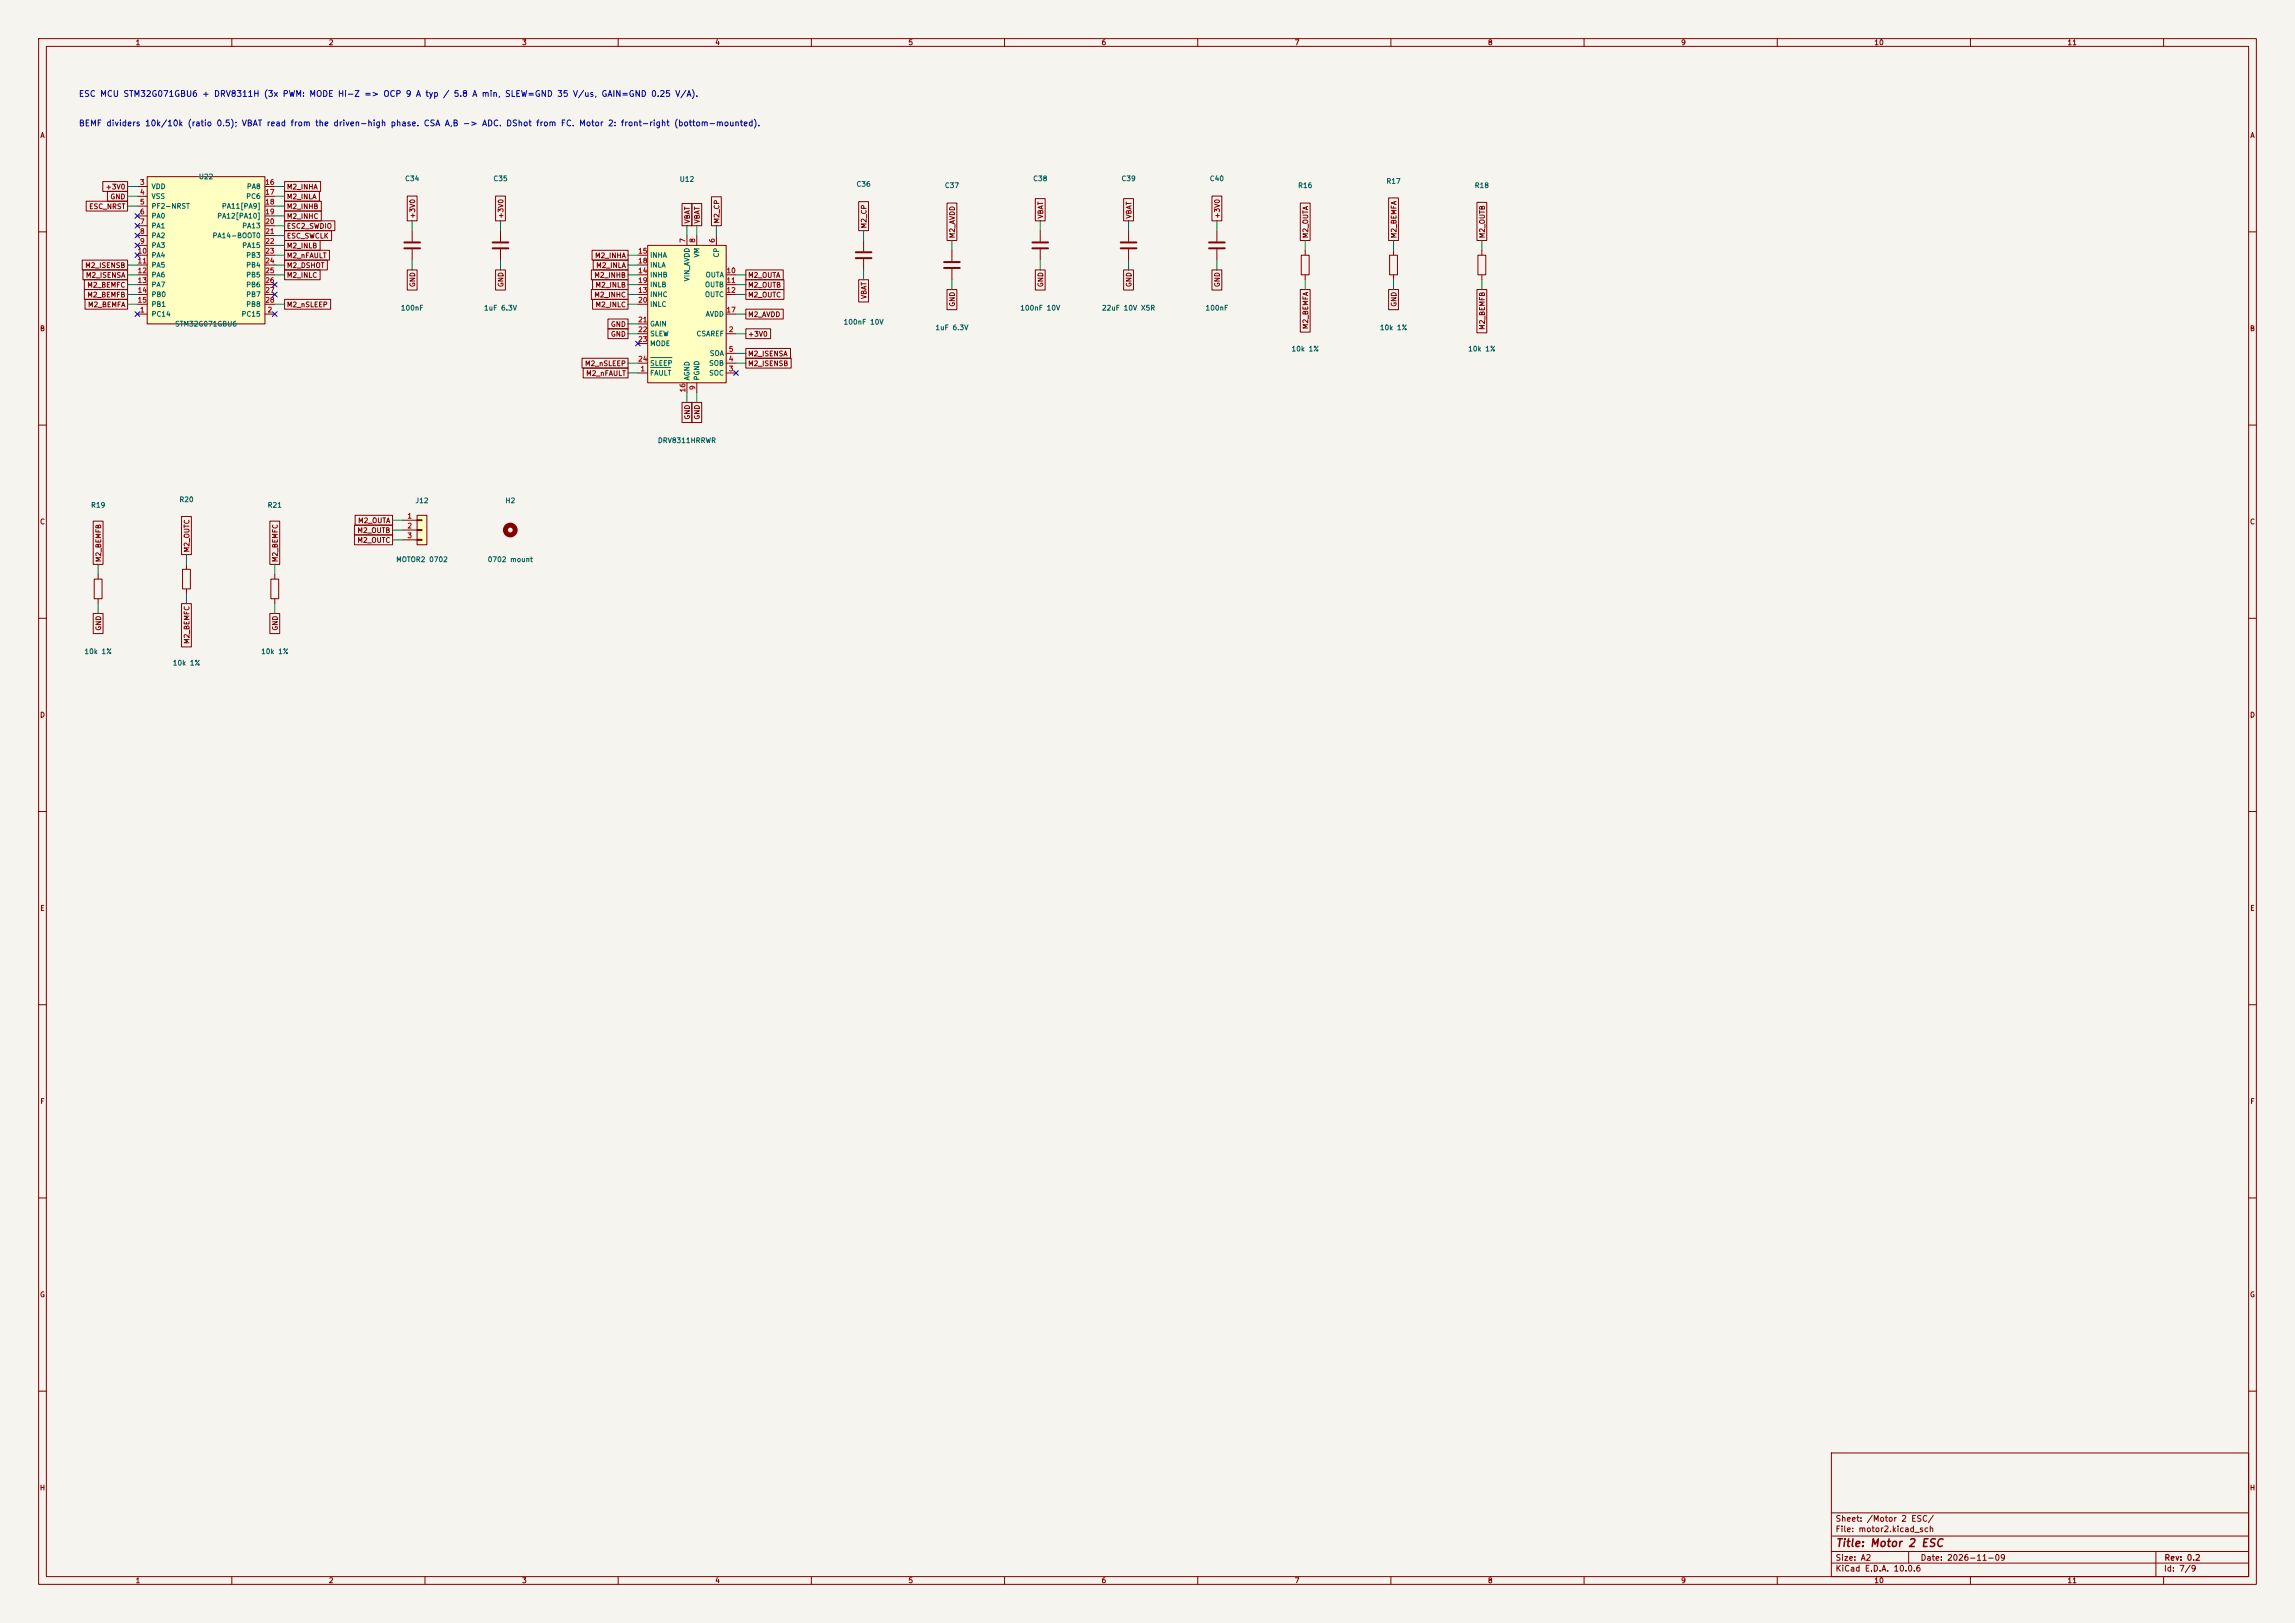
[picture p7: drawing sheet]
<svg xmlns="http://www.w3.org/2000/svg" width="594mm" height="420mm" viewBox="0 0 594 420" stroke-linecap="round" stroke-linejoin="round" font-family="sans-serif">
<defs><g id="words">
<text font-size="2" fill="#840000" x="475" y="400.8">Title: Motor 2 ESC</text>
<g font-size="1.5" fill="#0000c2">
<text x="20.3" y="25.4">ESC MCU STM32G071GBU6 + DRV8311H (3x PWM: MODE Hi-Z =&gt; OCP 9 A typ / 5.8 A min, SLEW=GND 35 V/us, GAIN=GND 0.25 V/A).</text>
<text x="20.3" y="33">BEMF dividers 10k/10k (ratio 0.5); VBAT read from the driven-high phase. CSA A,B -&gt; ADC. DShot from FC. Motor 2: front-right (bottom-mounted).</text>
</g>
<g font-size="1.5" fill="#840000">
<text x="475" y="394.1">Sheet: /Motor 2 ESC/</text>
<text x="475" y="396.8">File: motor2.kicad_sch</text>
<text x="475" y="407">KiCad E.D.A. 10.0.6</text>
<text x="475" y="404.2">Size: A2</text>
<text x="497" y="404.2">Date: 2026-11-09</text>
<text x="560" y="407">Id: 7/9</text>
<text x="560.1" y="404.2">Rev: 0.2</text>
</g>
<g font-size="1.3" fill="#840000">
<text x="35" y="12">1</text>
<text x="85" y="12">2</text>
<text x="135" y="12">3</text>
<text x="185" y="12">4</text>
<text x="235" y="12">5</text>
<text x="285" y="12">6</text>
<text x="335" y="12">7</text>
<text x="385" y="12">8</text>
<text x="435" y="12">9</text>
<text x="485" y="12">10</text>
<text x="535" y="12">11</text>
<text x="10.3" y="36">A</text>
<text x="582.3" y="36">A</text>
<text x="27.2" y="49.3">+3V0</text>
<text x="28.4" y="51.9">GND</text>
<text x="74.1" y="49.3">M2_INHA</text>
<text x="74.1" y="51.9">M2_INLA</text>
<text x="22.9" y="54.4">ESC_NRST</text>
<text x="74.1" y="54.4">M2_INHB</text>
<text x="74.1" y="56.9">M2_INHC</text>
<text x="74.1" y="59.5">ESC2_SWDIO</text>
<text x="107.7" y="56.7" transform="rotate(-90 107.7 56.7)">+3V0</text>
<text x="130.6" y="56.7" transform="rotate(-90 130.6 56.7)">+3V0</text>
<text x="178.9" y="58" transform="rotate(-90 178.9 58)">VBAT</text>
<text x="181.4" y="58" transform="rotate(-90 181.4 58)">VBAT</text>
<text x="186.5" y="58" transform="rotate(-90 186.5 58)">M2_CP</text>
<text x="224.6" y="59.2" transform="rotate(-90 224.6 59.2)">M2_CP</text>
<text x="270.3" y="56.7" transform="rotate(-90 270.3 56.7)">VBAT</text>
<text x="293.2" y="56.7" transform="rotate(-90 293.2 56.7)">VBAT</text>
<text x="316" y="56.7" transform="rotate(-90 316 56.7)">+3V0</text>
<text x="74.1" y="62">ESC_SWCLK</text>
<text x="74.1" y="64.6">M2_INLB</text>
<text x="247.4" y="61.8" transform="rotate(-90 247.4 61.8)">M2_AVDD</text>
<text x="338.9" y="61.8" transform="rotate(-90 338.9 61.8)">M2_OUTA</text>
<text x="361.7" y="61.8" transform="rotate(-90 361.7 61.8)">M2_BEMFA</text>
<text x="384.6" y="61.8" transform="rotate(-90 384.6 61.8)">M2_OUTB</text>
<text x="21.9" y="69.6">M2_ISENSB</text>
<text x="74.1" y="69.6">M2_DSHOT</text>
<text x="74.1" y="67.1">M2_nFAULT</text>
<text x="153.9" y="67.1">M2_INHA</text>
<text x="154.2" y="69.6">M2_INLA</text>
<text x="22.1" y="72.2">M2_ISENSA</text>
<text x="22.5" y="74.7">M2_BEMFC</text>
<text x="22.5" y="77.3">M2_BEMFB</text>
<text x="74.1" y="72.2">M2_INLC</text>
<text x="107.7" y="74.4" transform="rotate(-90 107.7 74.4)">GND</text>
<text x="130.6" y="74.4" transform="rotate(-90 130.6 74.4)">GND</text>
<text x="153.7" y="77.3">M2_INHC</text>
<text x="153.7" y="72.2">M2_INHB</text>
<text x="154" y="74.7">M2_INLB</text>
<text x="193.5" y="74.7">M2_OUTB</text>
<text x="193.5" y="77.3">M2_OUTC</text>
<text x="193.5" y="72.2">M2_OUTA</text>
<text x="224.6" y="77.5" transform="rotate(-90 224.6 77.5)">VBAT</text>
<text x="270.3" y="74.4" transform="rotate(-90 270.3 74.4)">GND</text>
<text x="293.2" y="74.4" transform="rotate(-90 293.2 74.4)">GND</text>
<text x="316" y="74.4" transform="rotate(-90 316 74.4)">GND</text>
<text x="22.6" y="79.8">M2_BEMFA</text>
<text x="74.1" y="79.8">M2_nSLEEP</text>
<text x="154" y="79.8">M2_INLC</text>
<text x="193.5" y="82.3">M2_AVDD</text>
<text x="247.4" y="79.5" transform="rotate(-90 247.4 79.5)">GND</text>
<text x="361.7" y="79.5" transform="rotate(-90 361.7 79.5)">GND</text>
<text x="10.2" y="86">B</text>
<text x="158" y="84.9">GND</text>
<text x="158" y="87.4">GND</text>
<text x="193.5" y="87.4">+3V0</text>
<text x="338.9" y="85.3" transform="rotate(-90 338.9 85.3)">M2_BEMFA</text>
<text x="384.6" y="85.5" transform="rotate(-90 384.6 85.5)">M2_BEMFB</text>
<text x="582.2" y="86">B</text>
<text x="151.3" y="95">M2_nSLEEP</text>
<text x="193.5" y="95">M2_ISENSB</text>
<text x="193.5" y="92.5">M2_ISENSA</text>
<text x="151.6" y="97.6">M2_nFAULT</text>
<text x="178.9" y="108.7" transform="rotate(-90 178.9 108.7)">GND</text>
<text x="181.4" y="108.7" transform="rotate(-90 181.4 108.7)">GND</text>
<text x="10.2" y="136">C</text>
<text x="92.6" y="135.7">M2_OUTA</text>
<text x="582.2" y="136">C</text>
<text x="49.3" y="143.1" transform="rotate(-90 49.3 143.1)">M2_OUTC</text>
<text x="92.4" y="138.2">M2_OUTB</text>
<text x="92.4" y="140.8">M2_OUTC</text>
<text x="26.5" y="145.6" transform="rotate(-90 26.5 145.6)">M2_BEMFB</text>
<text x="72.2" y="145.6" transform="rotate(-90 72.2 145.6)">M2_BEMFC</text>
<text x="26.5" y="163.3" transform="rotate(-90 26.5 163.3)">GND</text>
<text x="49.3" y="166.8" transform="rotate(-90 49.3 166.8)">M2_BEMFC</text>
<text x="72.2" y="163.3" transform="rotate(-90 72.2 163.3)">GND</text>
<text x="10.2" y="186">D</text>
<text x="582.2" y="186">D</text>
<text x="10.3" y="236">E</text>
<text x="582.3" y="236">E</text>
<text x="10.3" y="286">F</text>
<text x="582.3" y="286">F</text>
<text x="10.2" y="336">G</text>
<text x="582.2" y="336">G</text>
<text x="10.2" y="386">H</text>
<text x="582.2" y="386">H</text>
<text x="35" y="410">1</text>
<text x="85" y="410">2</text>
<text x="135" y="410">3</text>
<text x="185" y="410">4</text>
<text x="235" y="410">5</text>
<text x="285" y="410">6</text>
<text x="335" y="410">7</text>
<text x="385" y="410">8</text>
<text x="435" y="410">9</text>
<text x="485" y="410">10</text>
<text x="535" y="410">11</text>
</g>
<g font-size="1.3" fill="#006464">
<text x="51.3" y="46.7">U22</text>
<text x="104.7" y="47.2">C34</text>
<text x="127.6" y="47.2">C35</text>
<text x="175.8" y="47.3">U12</text>
<text x="267.3" y="47.2">C38</text>
<text x="290.1" y="47.2">C39</text>
<text x="313" y="47.2">C40</text>
<text x="358.7" y="47.9">R17</text>
<text x="39.1" y="49.2">VDD</text>
<text x="39.1" y="51.8">VSS</text>
<text x="63.6" y="51.8">PC6</text>
<text x="63.8" y="49.2">PA8</text>
<text x="221.5" y="48.6">C36</text>
<text x="244.4" y="49">C37</text>
<text x="335.8" y="49">R16</text>
<text x="381.6" y="49">R18</text>
<text x="39.1" y="54.3">PF2-NRST</text>
<text x="39.1" y="56.8">PA0</text>
<text x="39.1" y="59.4">PA1</text>
<text x="56.1" y="56.8">PA12[PA10]</text>
<text x="57.3" y="54.3">PA11[PA9]</text>
<text x="62.6" y="59.4">PA13</text>
<text x="39.1" y="61.9">PA2</text>
<text x="39.1" y="64.5">PA3</text>
<text x="54.9" y="61.9">PA14-BOOT0</text>
<text x="62.6" y="64.5">PA15</text>
<text x="39.1" y="67">PA4</text>
<text x="39.1" y="69.5">PA5</text>
<text x="63.6" y="67">PB3</text>
<text x="63.6" y="69.5">PB4</text>
<text x="168.1" y="67">INHA</text>
<text x="168.1" y="69.5">INLA</text>
<text x="181.3" y="66.8" transform="rotate(-90 181.3 66.8)">VM</text>
<text x="186.4" y="66.8" transform="rotate(-90 186.4 66.8)">CP</text>
<text x="39.1" y="72.1">PA6</text>
<text x="39.1" y="74.6">PA7</text>
<text x="39.1" y="77.2">PB0</text>
<text x="63.6" y="72.1">PB5</text>
<text x="63.6" y="74.6">PB6</text>
<text x="63.6" y="77.2">PB7</text>
<text x="168.1" y="77.2">INHC</text>
<text x="168.1" y="72.1">INHB</text>
<text x="168.1" y="74.6">INLB</text>
<text x="178.8" y="72.9" transform="rotate(-90 178.8 72.9)">VIN_AVDD</text>
<text x="182.3" y="74.6">OUTB</text>
<text x="182.3" y="77.2">OUTC</text>
<text x="182.5" y="72.1">OUTA</text>
<text x="39.1" y="82.2">PC14</text>
<text x="39.1" y="79.7">PB1</text>
<text x="62.4" y="82.2">PC15</text>
<text x="63.6" y="79.7">PB8</text>
<text x="103.6" y="80.7">100nF</text>
<text x="125.1" y="80.7">1uF 6.3V</text>
<text x="168.1" y="79.7">INLC</text>
<text x="182.5" y="82.2">AVDD</text>
<text x="263.9" y="80.7">100nF 10V</text>
<text x="285.1" y="80.7">22uF 10V X5R</text>
<text x="311.9" y="80.7">100nF</text>
<text x="45.2" y="84.8">STM32G071GBU6</text>
<text x="168.1" y="84.8">GAIN</text>
<text x="168.1" y="87.3">SLEW</text>
<text x="168.1" y="89.9">MODE</text>
<text x="180.1" y="87.3">CSAREF</text>
<text x="218.2" y="84.3">100nF 10V</text>
<text x="242" y="85.7">1uF 6.3V</text>
<text x="357" y="85.7">10k 1%</text>
<text x="168.1" y="94.9">SLEEP</text>
<text x="183.4" y="94.9">SOB</text>
<text x="183.6" y="92.4">SOA</text>
<text x="334.2" y="91.2">10k 1%</text>
<text x="379.9" y="91.2">10k 1%</text>
<text x="168.1" y="97.5">FAULT</text>
<text x="178.8" y="98.6" transform="rotate(-90 178.8 98.6)">AGND</text>
<text x="181.3" y="98.6" transform="rotate(-90 181.3 98.6)">PGND</text>
<text x="183.4" y="97.5">SOC</text>
<text x="170.1" y="114.9">DRV8311HRRWR</text>
<text x="23.4" y="131.7">R19</text>
<text x="46.3" y="130.2">R20</text>
<text x="69.1" y="131.7">R21</text>
<text x="107.4" y="130.5">J12</text>
<text x="130.7" y="130.5">H2</text>
<text x="102.4" y="145.7">MOTOR2 0702</text>
<text x="126.1" y="145.7">0702 mount</text>
<text x="21.7" y="169.6">10k 1%</text>
<text x="44.6" y="172.5">10k 1%</text>
<text x="67.5" y="169.6">10k 1%</text>
</g>
<g font-size="1.3" fill="#a90000">
<text x="36.1" y="48.1">3</text>
<text x="36.1" y="50.7">4</text>
<text x="36.1" y="53.2">5</text>
<text x="68.5" y="48.1">16</text>
<text x="68.5" y="50.7">17</text>
<text x="68.5" y="53.2">18</text>
<text x="36.1" y="55.7">6</text>
<text x="36.1" y="58.3">7</text>
<text x="68.5" y="55.7">19</text>
<text x="68.5" y="58.3">20</text>
<text x="35.5" y="65.9">10</text>
<text x="36.1" y="60.8">8</text>
<text x="36.1" y="63.4">9</text>
<text x="68.5" y="60.8">21</text>
<text x="68.5" y="63.4">22</text>
<text x="68.5" y="65.9">23</text>
<text x="165" y="65.9">15</text>
<text x="177.7" y="63" transform="rotate(-90 177.7 63)">7</text>
<text x="180.2" y="63" transform="rotate(-90 180.2 63)">8</text>
<text x="185.3" y="63" transform="rotate(-90 185.3 63)">6</text>
<text x="35.5" y="68.4">11</text>
<text x="35.5" y="71">12</text>
<text x="68.5" y="68.4">24</text>
<text x="68.5" y="71">25</text>
<text x="165" y="71">14</text>
<text x="165" y="68.4">18</text>
<text x="187.9" y="71">10</text>
<text x="35.5" y="73.5">13</text>
<text x="35.5" y="76.1">14</text>
<text x="68.5" y="73.5">26</text>
<text x="68.5" y="76.1">27</text>
<text x="165" y="76.1">13</text>
<text x="165" y="73.5">19</text>
<text x="187.9" y="73.5">11</text>
<text x="187.9" y="76.1">12</text>
<text x="35.5" y="78.6">15</text>
<text x="36.1" y="81.1">1</text>
<text x="68.5" y="78.6">28</text>
<text x="69.1" y="81.1">2</text>
<text x="165" y="78.6">20</text>
<text x="165" y="83.7">21</text>
<text x="187.9" y="81.1">17</text>
<text x="165" y="86.2">22</text>
<text x="165" y="88.8">23</text>
<text x="188.5" y="86.2">2</text>
<text x="165" y="93.8">24</text>
<text x="188.5" y="93.8">4</text>
<text x="188.5" y="91.3">5</text>
<text x="165.6" y="96.4">1</text>
<text x="177.7" y="101.7" transform="rotate(-90 177.7 101.7)">16</text>
<text x="180.2" y="101.1" transform="rotate(-90 180.2 101.1)">9</text>
<text x="188.5" y="96.4">3</text>
<text x="105.3" y="134.5">1</text>
<text x="105.3" y="137">2</text>
<text x="105.3" y="139.6">3</text>
</g>
</g></defs>
<path d="M0 0h594v420h-594z" fill="#f5f4ef" stroke="#f5f4ef" stroke-width=".26"/>
<g fill="none" stroke="#840000" stroke-width=".26">
<path d="M10 10h574v400h-574zM12 12h570v396h-570zM60 10v2M110 10v2M160 10v2M210 10v2M260 10v2M310 10v2M360 10v2M410 10v2M460 10v2M510 10v2"/>
<path d="M560 10v2M106.7 59.7v2.8M269.2 59.7v2.8M10 60h2M106.7 64.5v2.8M223.5 62.2v2.8M223.5 67.1v2.8M269.2 64.5v2.8M382.5 66h2.1v5.1h-2.1zM383.5 64.8v1.2M383.5 71.1v1.3M582 60h2"/>
<path d="M10 110h2M582 110h2M47.2 147.3h2.1v5.1h-2.1zM48.3 146.1v1.2M48.3 152.4v1.3M10 160h2M582 160h2M10 210h2M582 210h2M10 260h2M582 260h2M10 310h2"/>
<path d="M582 310h2M10 360h2M474 376h108v32h-108zM582 360h2M474 397.5h108M474 391.5h108M60 408v2M110 408v2M160 408v2M210 408v2M260 408v2M310 408v2"/>
<path d="M360 408v2M410 408v2M460 408v2M474 404.5h108M474 401.5h108M494 401.5v3M510 408v2M558 401.5v6.5M560 408v2"/>
</g>
<path d="M104.6 62.7h4.1M104.6 64.3h4.1M221.5 65.3h4.1M221.5 66.8h4.1M267.2 62.7h4.1M267.2 64.3h4.1" fill="none" stroke="#840000" stroke-width=".51"/>
<path d="M107.9 133.4h2.6v7.6h-2.6z" fill="#ffffc2"/>
<g fill="none" stroke="#840000" stroke-width=".26">
<path d="M336.8 66h2v5.1h-2zM337.8 64.8v1.2M337.8 71.1v1.3M359.7 66h2v5.1h-2zM360.7 64.8v1.2M360.7 71.1v1.3M104.1 134.6h3.8M104.1 137.2h3.8M104.1 139.7h3.8M107.9 133.4h2.6v7.6h-2.6zM107.9 134.5h1.3v.2h-1.3zM107.9 137h1.3v.3h-1.3z"/>
<path d="M107.9 139.6h1.3v.2h-1.3z"/>
</g>
<path d="M38.1 45.7h30.5v38.1h-30.5z" fill="#ffffc2"/>
<g fill="none" stroke="#840000" stroke-width=".26">
<path d="M35.6 48.3h2.5M35.6 50.8h2.5M35.6 53.3h2.5M35.6 55.9h2.5M35.6 58.4h2.5M38.1 45.7h30.5v38.1h-30.5zM68.6 48.3h2.5M68.6 50.8h2.5M68.6 53.3h2.5M68.6 55.9h2.5M68.6 58.4h2.5M129.5 59.7v2.8"/>
<path d="M292.1 59.7v2.8M315 59.7v2.8M35.6 61h2.5M35.6 63.5h2.5M35.6 66h2.5M35.6 68.6h2.5M35.6 71.1h2.5M35.6 73.7h2.5M35.6 76.2h2.5M35.6 78.7h2.5M68.6 61h2.5M68.6 63.5h2.5"/>
<path d="M68.6 66h2.5M68.6 68.6h2.5M68.6 71.1h2.5M68.6 73.7h2.5M68.6 76.2h2.5M68.6 78.7h2.5M129.5 64.5v2.8M292.1 64.5v2.8M315 64.5v2.8M35.6 81.3h2.5M68.6 81.3h2.5M24.4 149.9h2v5h-2z"/>
<path d="M25.4 148.6v1.3M25.4 154.9v1.3M70.1 149.9h2v5h-2zM71.1 148.6v1.3M71.1 154.9v1.3"/>
</g>
<path d="M127.5 62.7h4.1M127.5 64.3h4.1M290.1 62.7h4M290.1 64.3h4M312.9 62.7h4.1M312.9 64.3h4.1" fill="none" stroke="#840000" stroke-width=".51"/>
<circle cx="132.1" cy="137.2" r="1.27" fill="none" stroke="#840000" stroke-width="1.3"/>
<path d="M167.6 63.5h20.4v35.6h-20.4z" fill="#ffffc2"/>
<g fill="none" stroke="#840000" stroke-width=".26">
<path d="M22.3 52.1h10.7v2.5h-10.7zM26.6 47h6.4v2.5h-6.4zM27.8 49.5h5.2v2.6h-5.2zM73.7 47h9.3v2.5h-9.3zM73.7 49.5h9v2.6h-9zM73.7 52.1h9.5v2.5h-9.5zM73.7 54.6h9.5v2.6h-9.5zM73.7 57.1h13v2.6h-13zM73.7 59.7h12.1v2.5h-12.1zM105.4 50.7h2.6v6.5h-2.6zM128.3 50.7h2.5v6.5h-2.5zM176.5 52.7h2.6v5.7h-2.6z"/>
<path d="M179.1 52.7h2.5v5.7h-2.5zM184.1 50.9h2.6v7.5h-2.6zM222.2 52.2h2.6v7.5h-2.6zM245.1 52.6h2.6v9.6h-2.6zM268 51.4h2.5v5.8h-2.5zM290.8 51.4h2.6v5.8h-2.6zM313.7 50.7h2.5v6.5h-2.5zM336.5 52.6h2.6v9.6h-2.6zM359.4 51.2h2.6v11h-2.6zM382.3 52.4h2.5v9.8h-2.5zM21.3 67.3h11.7v2.6h-11.7zM21.5 69.8h11.5v2.6h-11.5z"/>
<path d="M21.8 72.4h11.2v2.5h-11.2zM21.8 74.9h11.2v2.6h-11.2zM22 77.5h11v2.5h-11zM73.7 67.3h11v2.6h-11zM73.7 69.8h9.2v2.6h-9.2zM73.7 62.2h9.2v2.6h-9.2zM73.7 64.8h11.6v2.5h-11.6zM73.7 77.5h11.9v2.5h-11.9zM105.4 69.9h2.6v5.2h-2.6zM128.3 69.9h2.5v5.2h-2.5zM153.1 74.9h9.5v2.6h-9.5zM153.1 69.8h9.5v2.6h-9.5z"/>
<path d="M153.2 64.8h9.4v2.5h-9.4zM153.4 72.4h9.2v2.5h-9.2zM153.4 77.5h9.2v2.5h-9.2zM153.5 67.3h9.1v2.6h-9.1zM165.1 71.1h2.5M165.1 73.7h2.5M165.1 76.2h2.5M165.1 66h2.5M165.1 68.6h2.5M165.1 78.7h2.5M167.6 63.5h20.4v35.6h-20.4zM177.8 61v2.5"/>
<path d="M180.3 61v2.5M185.4 61v2.5M188 71.1h2.5M188 73.7h2.5M188 76.2h2.5M193 72.4h9.9v2.5h-9.9zM193 74.9h9.9v2.6h-9.9zM193 69.8h9.7v2.6h-9.7zM222.2 72.4h2.6v5.7h-2.6zM245.1 74.9h2.6v5.2h-2.6zM246.4 64.8v2.8M246.4 69.6v2.8"/>
<path d="M268 69.9h2.5v5.2h-2.5zM290.8 69.9h2.6v5.2h-2.6zM313.7 69.9h2.5v5.2h-2.5zM336.5 74.9h2.6v11h-2.6zM359.4 74.9h2.6v5.2h-2.6zM382.3 74.9h2.5v11.2h-2.5zM150.6 92.7h12v2.6h-12zM150.9 95.2h11.7v2.6h-11.7zM157.4 82.5h5.2v2.6h-5.2zM157.4 85.1h5.2v2.5h-5.2zM165.1 96.5h2.5M165.1 86.4h2.5"/>
<path d="M165.1 94h2.5M165.1 83.8h2.5M165.1 88.9h2.5M177.8 99.1v2.5M180.3 99.1v2.5M188 96.5h2.5M188 86.4h2.5M188 94h2.5M188 91.4h2.5M188 81.3h2.5M193 85.1h6.5v2.5h-6.5zM193 92.7h11.8v2.6h-11.8z"/>
<path d="M193 80h9.7v2.6h-9.7zM193 90.2h11.6v2.5h-11.6zM176.5 104.1h2.6v5.2h-2.6zM179.1 104.1h2.5v5.2h-2.5zM24.1 134.9h2.6v11.2h-2.6zM47 133.6h2.5v9.9h-2.5zM69.8 134.9h2.6v11.2h-2.6zM91.7 135.9h9.9v2.5h-9.9zM91.7 138.4h9.9v2.6h-9.9zM91.9 133.3h9.7v2.6h-9.7zM24.1 158.8h2.6v5.2h-2.6zM47 156.2h2.5v11.2h-2.5z"/>
<path d="M69.8 158.8h2.6v5.2h-2.6z"/>
</g>
<path d="M168.4 95.1h5.2M168.4 92.5h5.5" fill="none" stroke="#006464" stroke-width=".26"/>
<path d="M244.3 67.8h4.1M244.3 69.3h4.1" fill="none" stroke="#840000" stroke-width=".51"/>
<g fill="none" stroke="#009600" stroke-width=".26">
<path d="M33 48.3h2.6M33 50.8h2.6M33 53.3h2.6M71.1 48.3h2.6M71.1 50.8h2.6M71.1 53.3h2.6M71.1 55.9h2.6M71.1 58.4h2.6M106.7 57.2v2.5M129.5 57.2v2.5M177.8 58.4v2.6M180.3 58.4v2.6"/>
<path d="M185.4 58.4v2.6M223.5 59.7v2.5M269.2 57.2v2.5M292.1 57.2v2.5M315 57.2v2.5M33 73.7h2.6M33 78.7h2.6M33 68.6h2.6M33 71.1h2.6M33 76.2h2.6M71.1 78.7h2.6M71.1 68.6h2.6"/>
<path d="M71.1 71.1h2.6M71.1 61h2.6M71.1 63.5h2.6M71.1 66h2.6M106.7 67.3v2.6M129.5 67.3v2.6M162.6 73.7h2.5M162.6 78.7h2.5M162.6 68.6h2.5M162.6 71.1h2.5M162.6 76.2h2.5M162.6 66h2.5"/>
<path d="M190.5 73.7h2.5M190.5 71.1h2.5M190.5 76.2h2.5M223.5 69.9v2.5M246.4 62.2v2.6M246.4 72.4v2.5M269.2 67.3v2.6M292.1 67.3v2.6M315 67.3v2.6M337.8 62.2v2.6M337.8 72.4v2.5M360.7 62.2v2.6"/>
<path d="M360.7 72.4v2.5M383.5 62.2v2.6M383.5 72.4v2.5M162.6 96.5h2.5M162.6 83.8h2.5M162.6 86.4h2.5M162.6 94h2.5M190.5 81.3h2.5M190.5 86.4h2.5M190.5 94h2.5M190.5 91.4h2.5M177.8 101.6v2.5"/>
<path d="M180.3 101.6v2.5M101.6 134.6h2.5M101.6 139.7h2.5M101.6 137.2h2.5M25.4 146.1v2.5M25.4 156.2v2.6M48.3 143.5v2.6M48.3 153.7v2.5M71.1 146.1v2.5M71.1 156.2v2.6"/>
</g>
<g fill="none" stroke="#000084" stroke-width=".26">
<path d="M35 55.3l1.2 1.2M35 57.8l1.2 1.2M36.2 55.3l-1.2 1.2M36.2 57.8l-1.2 1.2M35 62.9l1.2 1.2M35 65.4l1.2 1.2M35 60.4l1.2 1.2M36.2 62.9l-1.2 1.2M36.2 65.4l-1.2 1.2M36.2 60.4l-1.2 1.2M70.5 73.1l1.2 1.2M70.5 75.6l1.2 1.2"/>
<path d="M71.7 73.1l-1.2 1.2M71.7 75.6l-1.2 1.2M35 80.7l1.2 1.2M36.2 80.7l-1.2 1.2M70.5 80.7l1.2 1.2M71.7 80.7l-1.2 1.2M164.5 88.3l1.2 1.2M165.7 88.3l-1.2 1.2M189.9 95.9l1.2 1.2M191.1 95.9l-1.2 1.2"/>
</g>
<use href="#words"/>
</svg>
